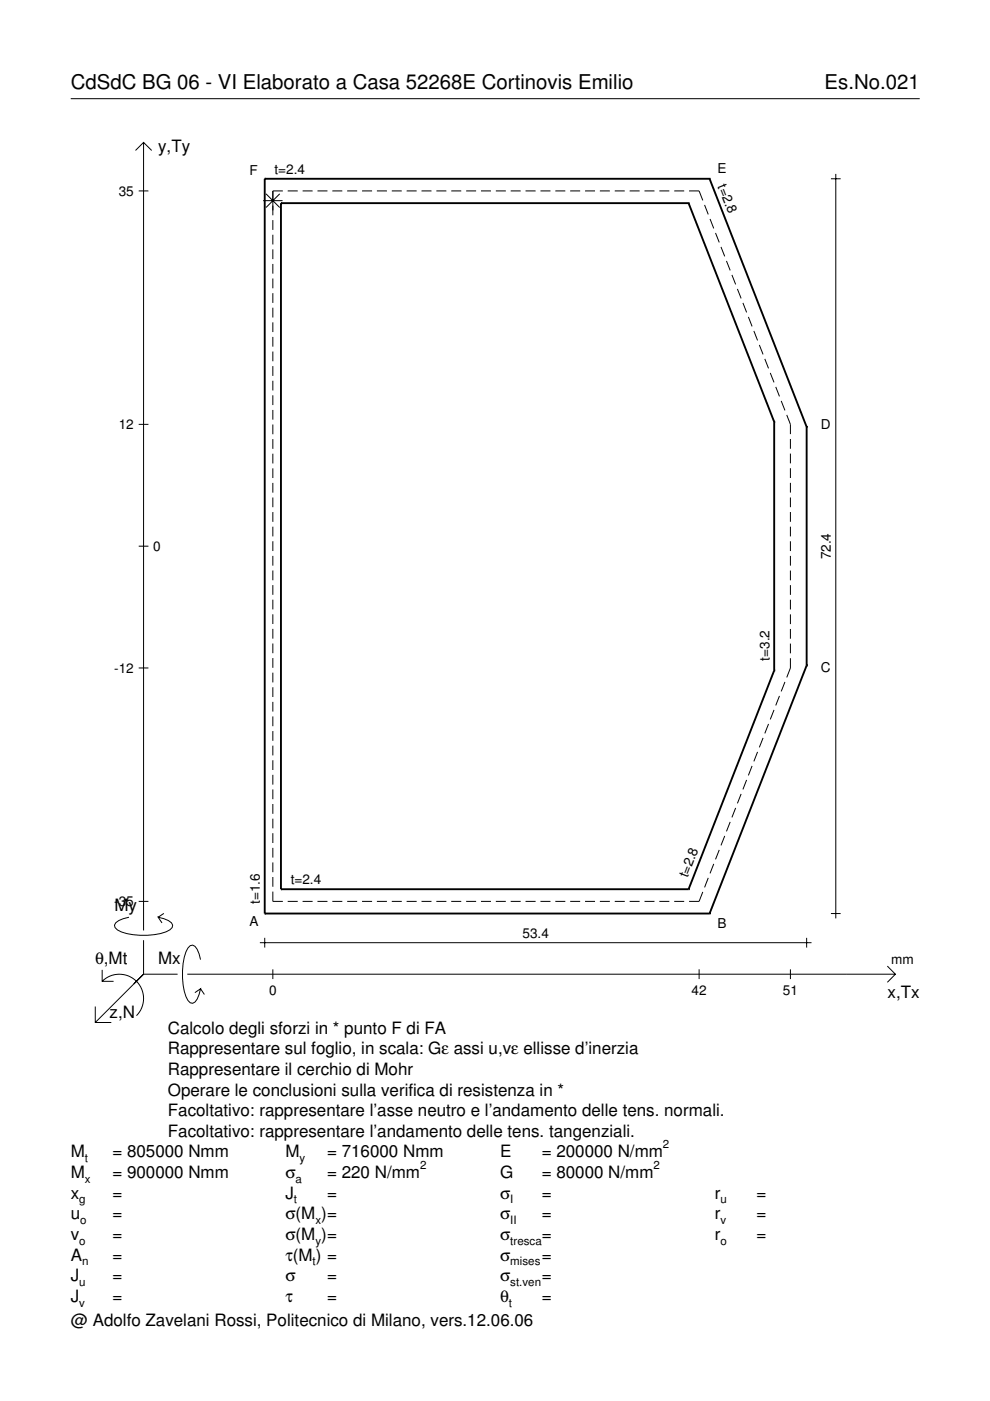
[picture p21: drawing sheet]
<svg xmlns="http://www.w3.org/2000/svg" width="210mm" height="297mm" viewBox="0 0 210 297" stroke-linecap="round" stroke-linejoin="round" font-family="sans-serif">
<defs><g id="words">
<g font-size="4.3">
<text x="15" y="18.9">CdSdC BG 06 - VI Elaborato a Casa 52268E Cortinovis Emilio</text>
<text x="174.8" y="18.9">Es.No.021</text>
</g>
<g font-size="3.6">
<text x="33.5" y="32.3">y,Ty</text>
<text x="24.3" y="193.2">My</text>
<text x="20.1" y="204.5">θ,Mt</text>
<text x="33.5" y="204.5">Mx</text>
<text x="23.2" y="215.8">z,N</text>
<text x="188.2" y="211.7">x,Tx</text>
<text x="35.6" y="219.2">Calcolo degli sforzi in * punto F di FA</text>
<text x="35.6" y="227.9">Rappresentare il cerchio di Mohr</text>
<text x="35.6" y="223.5">Rappresentare sul foglio, in scala: Gε assi u,vε ellisse d’inerzia</text>
<text x="35.6" y="232.3">Operare le conclusioni sulla verifica di resistenza in *</text>
<text x="35.6" y="236.7">Facoltativo: rappresentare l’asse neutro e l’andamento delle tens. normali.</text>
<text x="15" y="245.4">M</text>
<text x="23.8" y="245.4">= 805000 Nmm</text>
<text x="35.6" y="241">Facoltativo: rappresentare l’andamento delle tens. tangenziali.</text>
<text x="60.5" y="245.4">M</text>
<text x="69.3" y="245.4">= 716000 Nmm</text>
<text x="106" y="245.4">E</text>
<text x="114.9" y="245.4">= 200000 N/mm</text>
<text x="15" y="249.8">M</text>
<text x="23.8" y="249.8">= 900000 Nmm</text>
<text x="60.5" y="249.8">σ</text>
<text x="69.3" y="249.8">= 220 N/mm</text>
<text x="106" y="249.8">G</text>
<text x="114.9" y="249.8">= 80000 N/mm</text>
<text x="15" y="254.2">x</text>
<text x="23.8" y="254.2">=</text>
<text x="60.5" y="254.2">J</text>
<text x="69.3" y="254.2">=</text>
<text x="106" y="254.2">σ</text>
<text x="114.9" y="254.2">=</text>
<text x="151.5" y="254.2">r</text>
<text x="160.4" y="254.2">=</text>
<text x="15" y="258.5">u</text>
<text x="15" y="262.9">v</text>
<text x="23.8" y="258.5">=</text>
<text x="23.8" y="262.9">=</text>
<text x="60.5" y="258.5">σ(M )=</text>
<text x="60.5" y="262.9">σ(M )=</text>
<text x="106" y="258.5">σ</text>
<text x="106" y="262.9">σ</text>
<text x="114.9" y="258.5">=</text>
<text x="114.9" y="262.9">=</text>
<text x="151.5" y="258.5">r</text>
<text x="151.5" y="262.9">r</text>
<text x="160.4" y="258.5">=</text>
<text x="160.4" y="262.9">=</text>
<text x="15" y="267.3">A</text>
<text x="23.8" y="267.3">=</text>
<text x="60.5" y="267.3">τ(M ) =</text>
<text x="106" y="267.3">σ</text>
<text x="114.9" y="267.3">=</text>
<text x="15" y="271.7">J</text>
<text x="23.8" y="271.7">=</text>
<text x="60.5" y="271.7">σ</text>
<text x="69.3" y="271.7">=</text>
<text x="106" y="271.7">σ</text>
<text x="114.9" y="271.7">=</text>
<text x="15" y="276">J</text>
<text x="15" y="281.2">@ Adolfo Zavelani Rossi, Politecnico di Milano, vers.12.06.06</text>
<text x="23.8" y="276">=</text>
<text x="60.5" y="276">τ</text>
<text x="69.3" y="276">=</text>
<text x="106" y="276">θ</text>
<text x="114.9" y="276">=</text>
</g>
<g font-size="2.9">
<text x="25.2" y="41.5">35</text>
<text x="52.9" y="37.2">F</text>
<text x="58.2" y="36.9">t=2.4</text>
<text x="152.1" y="36.7">E</text>
<text x="152.2" y="39.4" transform="rotate(69 152.2 39.4)">t=2.8</text>
<text x="25.2" y="91">12</text>
<text x="174" y="90.9">D</text>
<text x="32.5" y="116.8">0</text>
<text x="176.2" y="118.6" transform="rotate(-90 176.2 118.6)">72.4</text>
<text x="24.2" y="142.6">-12</text>
<text x="163.1" y="140.1" transform="rotate(-90 163.1 140.1)">t=3.2</text>
<text x="174" y="142.5">C</text>
<text x="55.1" y="191.6" transform="rotate(-90 55.1 191.6)">t=1.6</text>
<text x="61.6" y="187.5">t=2.4</text>
<text x="145.8" y="186.2" transform="rotate(-69 145.8 186.2)">t=2.8</text>
<text x="24.2" y="192.1">-35</text>
<text x="52.9" y="196.2">A</text>
<text x="152.1" y="196.7">B</text>
<text x="110.8" y="198.8">53.4</text>
<text x="189" y="204.5">mm</text>
<text x="57" y="210.9">0</text>
<text x="146.6" y="210.9">42</text>
<text x="166" y="210.9">51</text>
</g>
<g font-size="2.4">
<text x="140.6" y="243.4">2</text>
<text x="18" y="246.4">t</text>
<text x="18" y="250.8">x</text>
<text x="62.7" y="250.8">a</text>
<text x="63.5" y="246.4">y</text>
<text x="89.1" y="247.8">2</text>
<text x="138.6" y="247.8">2</text>
<text x="16.8" y="255.2">g</text>
<text x="62.3" y="255.2">t</text>
<text x="108.2" y="255.2">I</text>
<text x="152.7" y="255.2">u</text>
<text x="16.8" y="263.9">o</text>
<text x="17" y="259.5">o</text>
<text x="66.9" y="259.5">x</text>
<text x="66.9" y="263.9">y</text>
<text x="108.2" y="259.5">II</text>
<text x="108.2" y="263.9">tresca</text>
<text x="152.7" y="259.5">v</text>
<text x="152.7" y="263.9">o</text>
<text x="17.4" y="268.3">n</text>
<text x="66.3" y="268.3">t</text>
<text x="108.2" y="268.3">mises</text>
<text x="16.8" y="272.7">u</text>
<text x="108.2" y="272.7">st.ven</text>
<text x="16.8" y="277">v</text>
<text x="107.9" y="277">t</text>
</g>
</g></defs>
<g fill="none" stroke="#000" stroke-width=".21">
<path d="M15 20.9h180M28.7 31.9l1.7-1.7 1.8 1.7M30.4 30.2v167.1M176.2 37.9h2M177.2 36.9v157.8M29.4 40.5h2.1M55.8 42.5h4.1M56.4 41.1l2.9 2.9M57.8 46.7v2M57.8 49.8v2M57.8 52.9v2M57.8 56v2"/>
<path d="M57.8 59.1v2M59.3 41.1l-2.9 2.9M60 40.5h-2.2v5.1M61 40.5h2.1M64.2 40.5h2.1M67.3 40.5h2.1M70.5 40.5h2.1M73.6 40.5h2.1M76.8 40.5h2.1M79.9 40.5h2.1M83.1 40.5h2.1M86.2 40.5h2.1"/>
<path d="M89.4 40.5h2.1M92.5 40.5h2.1M95.7 40.5h2.1M98.8 40.5h2.1M102 40.5h2.1M105.1 40.5h2.1M108.3 40.5h2.1M111.4 40.5h2.2M114.6 40.5h2.1M117.7 40.5h2.2M120.9 40.5h2.1M124 40.5h2.2"/>
<path d="M127.2 40.5h2.1M130.3 40.5h2.2M133.5 40.5h2.1M136.6 40.5h2.2M139.8 40.5h2.1M142.9 40.5h2.2M146.1 40.5h2.1l.8 2M149.4 43.5l.8 2M150.5 46.4l.8 2M151.7 49.4l.8 2M152.9 52.4l.8 2M154 55.3l.8 2"/>
<path d="M155.2 58.3l.8 2M57.8 62.2v2M57.8 65.2v2.1M57.8 68.3v2.1M57.8 71.4v2.1M57.8 74.5v2.1M57.8 77.6v2.1M156.3 61.3l.8 2M157.5 64.2l.8 2M158.7 67.2l.8 2M159.8 70.2l.8 2M161 73.1l.8 2"/>
<path d="M162.2 76.1l.7 2M163.3 79.1l.8 2M29.4 90h2.1M57.8 80.7v2.1M57.8 83.8v2.1M57.8 86.9v2.1M57.8 90v2.1M57.8 93.1v2.1M57.8 96.2v2.1M57.8 99.3v2.1M164.5 82l.8 2M165.6 85l.8 2"/>
<path d="M166.8 88l.8 2v2M167.6 93.1v2M167.6 96.2v2M167.6 99.3v2M29.4 115.8h2.1M57.8 102.4v2.1M57.8 105.5v2M57.8 108.6v2M57.8 111.7v2M57.8 114.8v2M57.8 117.9v2M167.6 102.4v2"/>
<path d="M167.6 105.5v2M167.6 108.6v2M167.6 111.7v2M167.6 114.8v2M167.6 117.9v2M57.8 121v2M57.8 124.1v2M57.8 127.1v2.1M57.8 130.2v2.1M57.8 133.3v2.1M57.8 136.4v2.1M57.8 139.5v2.1"/>
<path d="M167.6 121v2M167.6 124.1v2M167.6 127.2v2M167.6 130.3v2M167.6 133.4v2M167.6 136.5v2M167.6 139.6v2l-.8 2M29.4 141.6h2.1M57.8 142.6v2.1M57.8 145.7v2.1M57.8 148.8v2.1M57.8 151.9v2.1"/>
<path d="M57.8 155v2.1M57.8 158.1v2.1M160.6 159.4l-.8 2M161.8 156.5l-.8 2M162.9 153.5l-.7 2M164.1 150.5l-.8 2M165.3 147.6l-.8 2M166.4 144.6l-.8 2M57.8 161.2v2.1M57.8 164.3v2.1M57.8 167.4v2M57.8 170.5v2"/>
<path d="M57.8 173.6v2M57.8 176.7v2M57.8 179.8v2M153.7 177.2l-.8 2M154.8 174.3l-.8 2M156 171.3l-.8 2M157.1 168.3l-.8 2M158.3 165.4l-.8 2M159.5 162.4l-.8 2M27.3 194.5a3.6 3.6 0 0 0-3 1.7l.1 .5a5.6 5.6 0 0 0 3.8 1.5 13.4 13.4 0 0 0 7.8-1l.5-.5 .1-.5a3.6 3.6 0 0 0-3.1-1.7l.8 1.2M29.4 191.1h2.1M30.4 199.3v7.3"/>
<path d="M34.7 193.7l-1.2 .8M55.1 199.9h117M56.1 198.8v2.1M57.8 189v2.1h2.2M57.8 182.9v2M57.8 186v2M61 191.1h2.1M64.2 191.1h2.1M67.3 191.1h2.1M70.5 191.1h2.1M73.6 191.1h2.1M76.8 191.1h2.1"/>
<path d="M79.9 191.1h2.1M83.1 191.1h2.1M86.2 191.1h2.1M89.4 191.1h2.1M92.5 191.1h2.1M95.7 191.1h2.1M98.8 191.1h2.1M102 191.1h2.1M105.1 191.1h2.1M108.3 191.1h2.1M111.4 191.1h2.2M114.6 191.1h2.1"/>
<path d="M117.7 191.1h2.2M120.9 191.1h2.1M124 191.1h2.2M127.2 191.1h2.1M130.3 191.1h2.2M133.5 191.1h2.1M136.6 191.1h2.2M139.8 191.1h2.1M142.9 191.1h2.2M149 189.1l-.8 2h-2.1M150.2 186.1l-.8 2M151.3 183.2l-.8 2"/>
<path d="M152.5 180.2l-.8 2M171 198.8v2.1M176.2 193.7h2M20.2 213.4v3.4h3.4M21.7 208.1a5.1 5.1 0 0 1 7.2 0 5.1 5.1 0 0 1 0 7.2M21.7 205.6v2.5h2.4M30.4 206.6l-10.2 10.2M30.4 206.6h7.2M39.7 206.6h150.1M42.5 203.5a3.6 3.6 0 0 0-1.7-3.1l-.5 .1a5.7 5.7 0 0 0-1.5 3.8 13.3 13.3 0 0 0 1 7.8l.5 .5 .5 .1a3.6 3.6 0 0 0 1.7-3.1l-1.2 .9M42.5 209.6l.8 1.3M57.8 205.5v2.1"/>
<path d="M148.2 205.5v2.1M167.6 205.5v2.1M188.1 204.8l1.7 1.8-1.7 1.7"/>
</g>
<g fill="none" stroke="#000" stroke-width=".4">
<path d="M56.1 37.9h.1M56.1 37.9h94.3M56.1 37.9v155.8M150.4 37.9h.1M150.4 37.9l20.6 52.6M59.6 43.1h.1M59.6 43.1h86.4M59.6 43.1v145.4M146 43.1h.1M146 43.1l18.1 46.3M164.1 89.4h.1M164.1 89.4v52.8"/>
<path d="M171 90.5h.1M171 90.5v50.6M164.1 142.2h.1M164.1 142.2l-18.1 46.3M171 141.1h.1M171 141.1l-20.6 52.6M56.1 193.7h.1M56.1 193.7h94.3M59.6 188.5h.1M59.6 188.5h86.4M146 188.5h.1M150.4 193.7h.1"/>
</g>
<use href="#words"/>
</svg>
